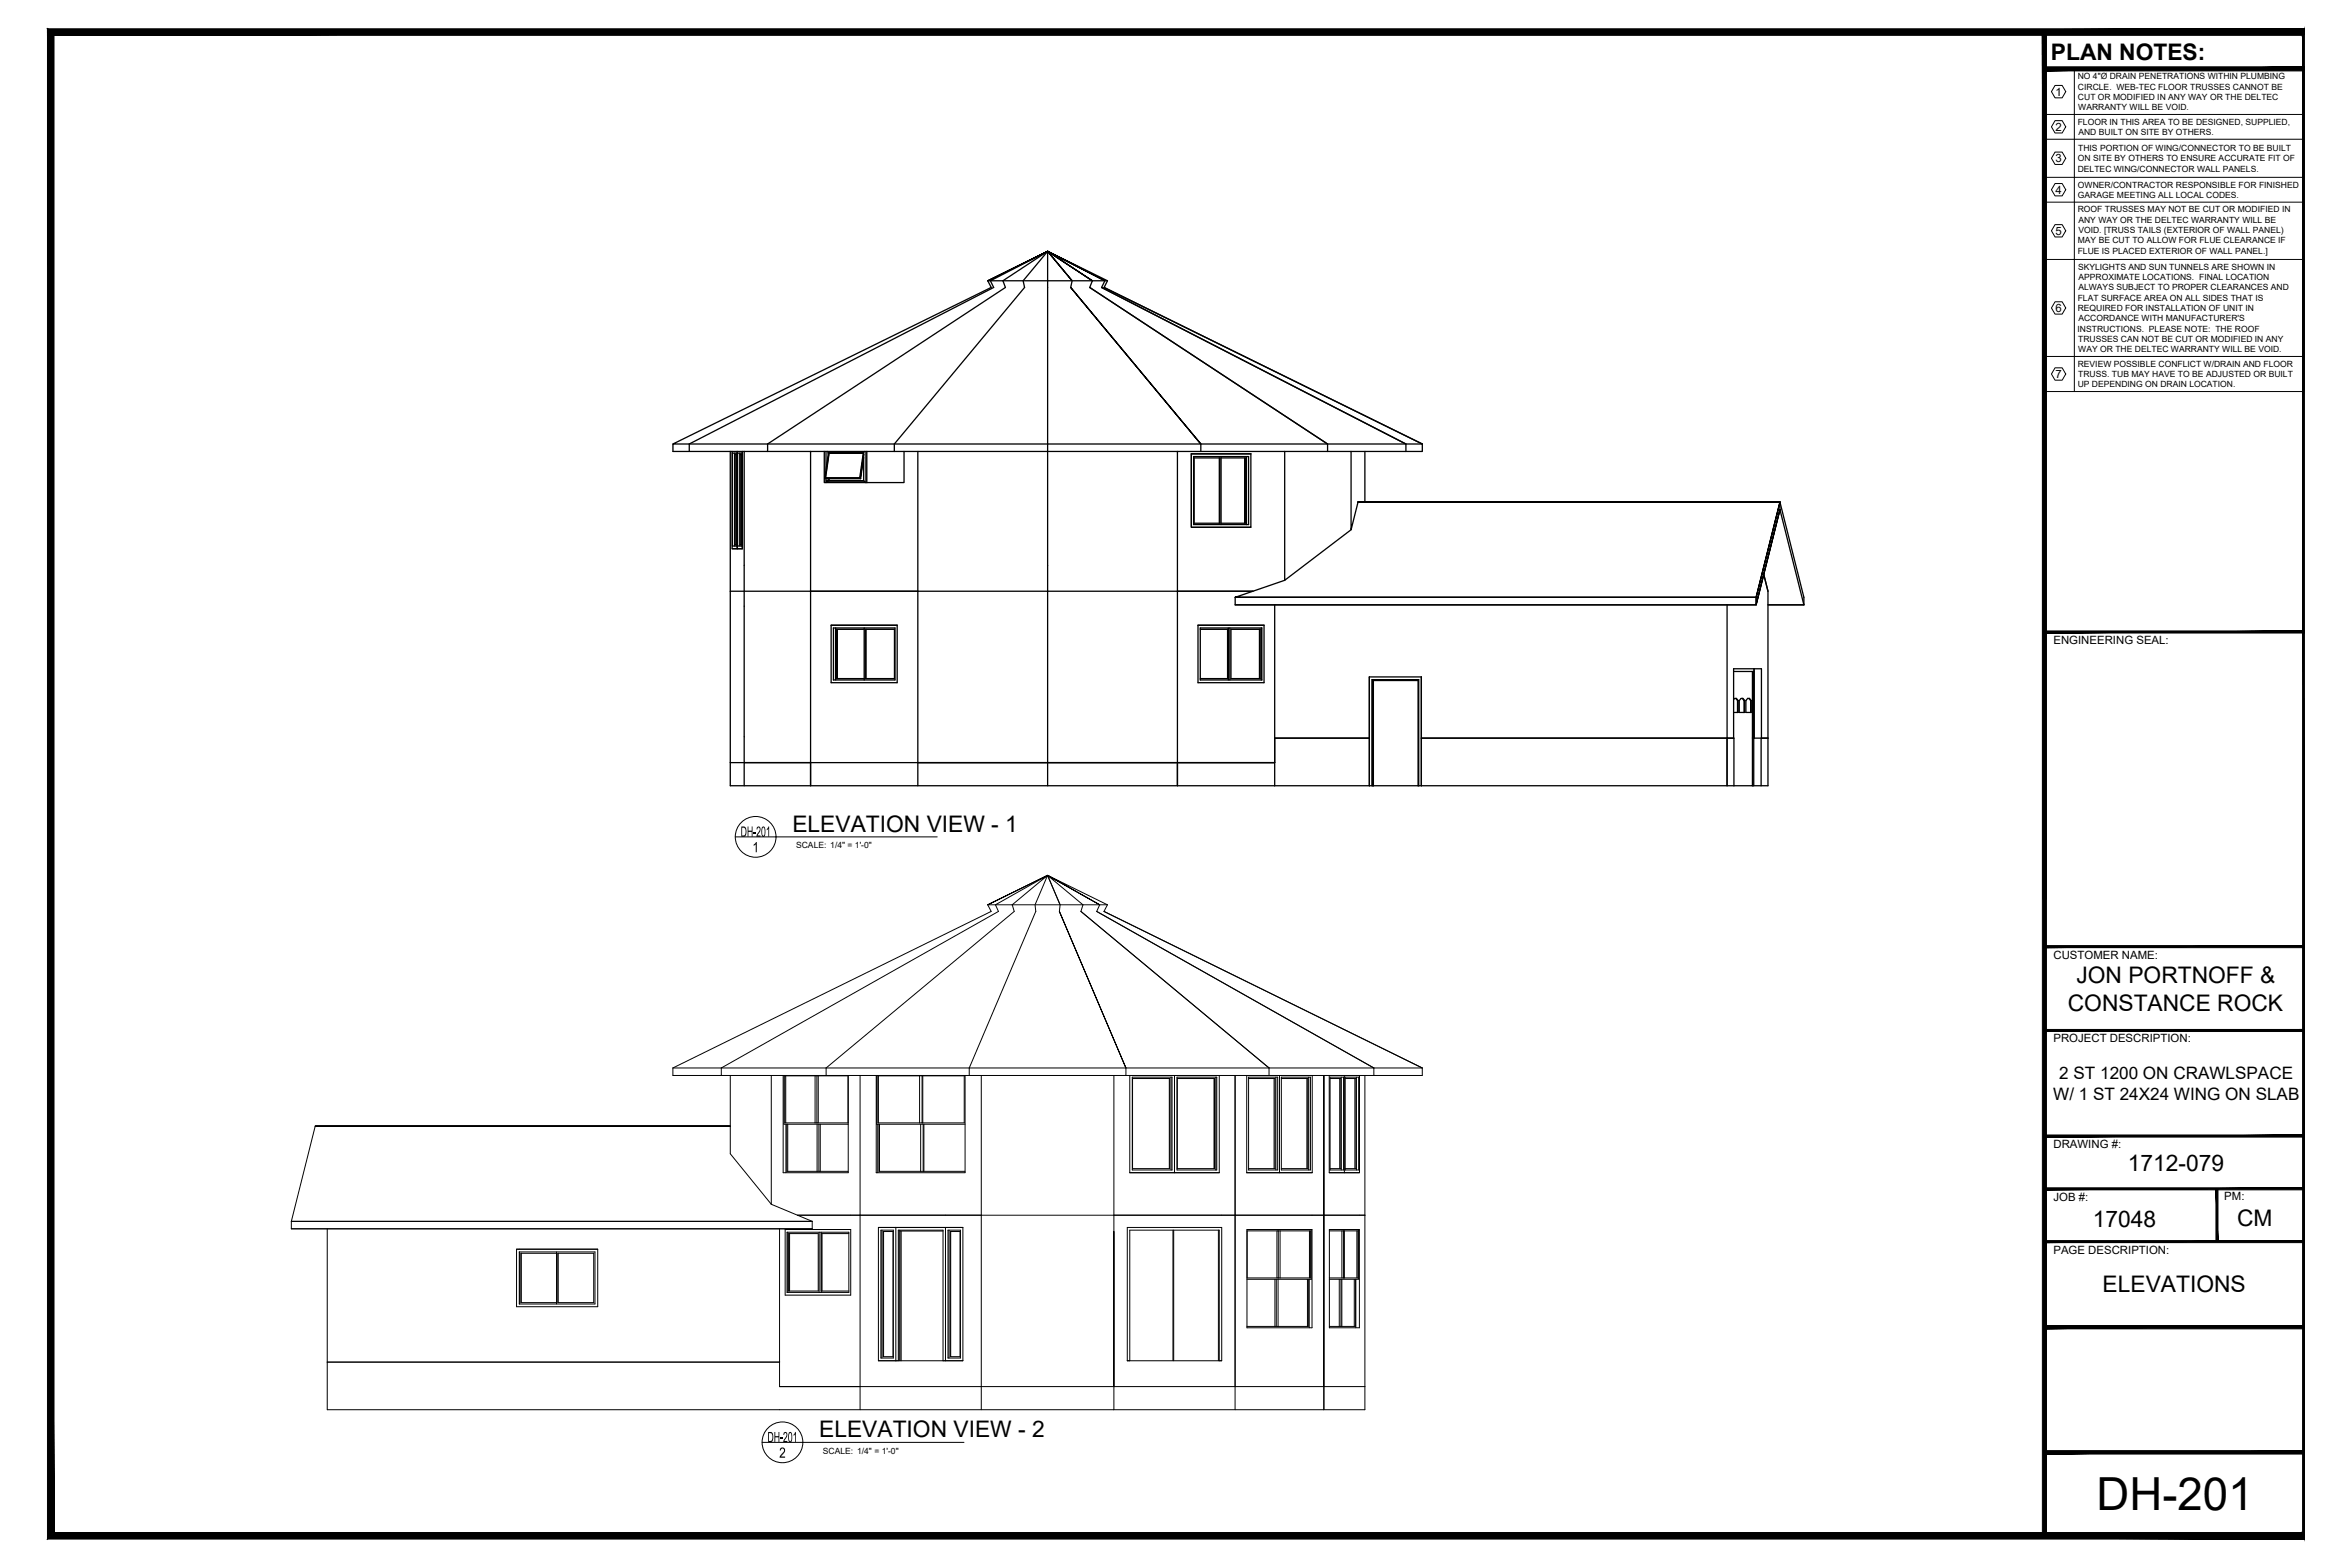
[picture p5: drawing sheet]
<svg xmlns="http://www.w3.org/2000/svg" width="914mm" height="610mm" viewBox="0 0 914 610" stroke-linecap="round" stroke-linejoin="round" font-family="sans-serif">
<defs><g id="words">
<text font-size="17.7" x="815.8" y="587.6">DH-201</text>
<g font-size="8.9">
<text x="798" y="23.3">PLAN NOTES:</text>
<text x="308.3" y="323.6">ELEVATION VIEW - 1</text>
<text x="808" y="382.6">JON PORTNOFF &amp;</text>
<text x="804.6" y="393.2">CONSTANCE ROCK</text>
<text x="827.9" y="455.4">1712-079</text>
<text x="814.4" y="477.2">17048</text>
<text x="870.5" y="477.1">CM</text>
<text x="818.1" y="502.6">ELEVATIONS</text>
<text x="318.8" y="559.1">ELEVATION VIEW - 2</text>
</g>
<g font-size="6.7">
<text x="801.3" y="419.9">2 ST 1200 ON CRAWLSPACE</text>
<text x="798.9" y="428">W/ 1 ST 24X24 WING ON SLAB</text>
</g>
<g font-size="6.2">
<text x="288.2" y="325.5">DH-201</text>
<text x="292.8" y="331.5">1</text>
<text x="298.6" y="561.1">DH-201</text>
<text x="303.2" y="567.1">2</text>
</g>
<g font-size="4.4">
<text x="799.8" y="37.2">1</text>
<text x="799.8" y="50.9">2</text>
<text x="799.8" y="63.2">3</text>
<text x="799.8" y="75.4">4</text>
<text x="799.8" y="91.4">5</text>
<text x="799.8" y="121.4">6</text>
<text x="799.8" y="147.1">7</text>
<text x="799" y="250.6">ENGINEERING SEAL:</text>
<text x="799" y="373">CUSTOMER NAME:</text>
<text x="799" y="405.5">PROJECT DESCRIPTION:</text>
<text x="799" y="446.6">DRAWING #:</text>
<text x="799" y="467.1">JOB #:</text>
<text x="865.5" y="466.8">PM:</text>
<text x="799" y="487.7">PAGE DESCRIPTION:</text>
</g>
<g font-size="3.3">
<text x="808.5" y="30.8">NO 4&quot;Ø DRAIN PENETRATIONS WITHIN PLUMBING</text>
<text x="808.6" y="34.8">CIRCLE. WEB-TEC FLOOR TRUSSES CANNOT BE</text>
<text x="808.6" y="38.8">CUT OR MODIFIED IN ANY WAY OR THE DELTEC</text>
<text x="808.7" y="42.9">WARRANTY WILL BE VOID.</text>
<text x="808.5" y="48.5">FLOOR IN THIS AREA TO BE DESIGNED, SUPPLIED,</text>
<text x="808.7" y="52.5">AND BUILT ON SITE BY OTHERS.</text>
<text x="808.6" y="58.7">THIS PORTION OF WING/CONNECTOR TO BE BUILT</text>
<text x="808.6" y="62.7">ON SITE BY OTHERS TO ENSURE ACCURATE FIT OF</text>
<text x="808.5" y="66.7">DELTEC WING/CONNECTOR WALL PANELS.</text>
<text x="808.5" y="77">GARAGE MEETING ALL LOCAL CODES.</text>
<text x="808.6" y="73">OWNER/CONTRACTOR RESPONSIBLE FOR FINISHED</text>
<text x="808.5" y="82.6">ROOF TRUSSES MAY NOT BE CUT OR MODIFIED IN</text>
<text x="808.7" y="86.6">ANY WAY OR THE DELTEC WARRANTY WILL BE</text>
<text x="808.5" y="94.7">MAY BE CUT TO ALLOW FOR FLUE CLEARANCE IF</text>
<text x="808.7" y="90.6">VOID. [TRUSS TAILS (EXTERIOR OF WALL PANEL)</text>
<text x="808.5" y="98.7">FLUE IS PLACED EXTERIOR OF WALL PANEL.]</text>
<text x="808.6" y="104.9">SKYLIGHTS AND SUN TUNNELS ARE SHOWN IN</text>
<text x="808.7" y="108.9">APPROXIMATE LOCATIONS. FINAL LOCATION</text>
<text x="808.7" y="113">ALWAYS SUBJECT TO PROPER CLEARANCES AND</text>
<text x="808.5" y="117">FLAT SURFACE AREA ON ALL SIDES THAT IS</text>
<text x="808.5" y="121">REQUIRED FOR INSTALLATION OF UNIT IN</text>
<text x="808.7" y="125">ACCORDANCE WITH MANUFACTURER'S</text>
<text x="808.4" y="129">INSTRUCTIONS. PLEASE NOTE: THE ROOF</text>
<text x="808.6" y="133">TRUSSES CAN NOT BE CUT OR MODIFIED IN ANY</text>
<text x="808.7" y="137">WAY OR THE DELTEC WARRANTY WILL BE VOID.</text>
<text x="808.5" y="142.7">REVIEW POSSIBLE CONFLICT W/DRAIN AND FLOOR</text>
<text x="808.6" y="146.7">TRUSS. TUB MAY HAVE TO BE ADJUSTED OR BUILT</text>
<text x="808.5" y="150.7">UP DEPENDING ON DRAIN LOCATION.</text>
<text x="309.8" y="330">SCALE: 1/4&quot; = 1'-0&quot;</text>
<text x="320.2" y="565.5">SCALE: 1/4&quot; = 1'-0&quot;</text>
</g>
</g></defs>
<g fill="none" stroke="#000" stroke-width=".51">
<path d="M407.6 97.8l9.6 11.4-9.6-11.4-9.5 11.4 .6 2.6-50.7 60.9v2.9M407.6 97.8l-23.2 11.4 23.2-11.4-22.2 11.4 1.2 2.6-118.4 60.9v2.9M407.6 97.8v207.9M416.6 111.8l50.6 60.9-50.6-60.9M417.2 109.2l-.6 2.6M425 109.2l-1 2.6 92.6 60.9v2.9M429.9 109.2l-1.3 2.6 118.4 60.9v2.9M430.9 109.2l-23.3-11.4 22.3 11.4-22.3-11.4 17.4 11.4-17.4-11.4-17.4 11.4 1 2.6-92.5 60.9v2.9M430.9 109.2h-46.5l1.3 2.6-123.9 60.9h291.6M430.9 109.2l-1.3 2.6 123.8 60.9M261.8 172.7v2.9h291.6v-2.9M284.2 175.6v130.1h211.8"/>
<path d="M284.9 175.6v37.9h4v-37.9v37.9h-4M285 176.3h1.7v36.1h-1.7zM285.9 176.3v36.1M286.4 176.8v35.1M286.7 176.8h-.7v35.1h.7M286.9 175.6v37.9M287 176.3h1.7v36.1h-1.7zM287.9 176.3v36.1M288.4 176.8v35.1M288.7 176.8h-.7v35.1h.7M289.6 175.6v130.1M315.4 175.6v130.1"/>
<path d="M320.7 175.6v12.1h31.1v-12.1M321.4 175.6v7.1M321.9 175.6l.4 .3h13.8l.3-.3M322.3 175.9v.8M322.4 175.9l-1.2 10h-.3zM335.9 176.1l-1.4 9.8M336.1 176l-13.5 .1 13.3 .1h-13.3l-1.4 9.7M336.1 176.7l-1.4 9.3 1.4-9.3M336.1 177.9l-1.2 8.3-.4-.3M336.9 175.6v12.1l-.8-.7v-11.1M337.3 175.6v12.1M357.1 175.6v130.1"/>
<path d="M458.1 175.6v130.1M463.6 176.6v28.5h23.1v-28.5M463.6 176.6h23.1M463.6 176.6v28.5h23.1M464.5 177.6h21.3v26.5h-21.3zM464.6 178.1h10.1v25.4h-10.1zM467.2 172.7v2.9M474.4 178.1v25.4M475.1 178.1h9.5v25.4h-9.5M475.1 177.6v26.5M484.3 178.1v25.4M485 177.6v26.5"/>
<path d="M499.9 175.6v50.1l25.8-19.6M525.7 175.6v30.5l2.7-10.8M531.1 175.6v19.7M320.9 185.9l.2 .3h13.8l-.2-.2h-13.8l13.6-.1M321.4 186.2v.8h14.7h-13.8M321.4 187v.7M322.3 187l-.9 .7 .9-.7M322.3 186.2v.8M322.6 186.2v.8M528.4 195.3h164.2zM692.6 195.3l-9.3 37.1 9.3-37.1 9.3 37.1v2.9M692.6 195.3v3l-9.3 37 9.3-37 9.3 37"/>
<path d="M284.2 230h203.3h-29.4M315.4 230h41.7M496 235.3v70.4M499.9 225.7l-19.3 6.7h202.7h-202.7v2.9h202.7v-2.9M672 235.3v51.9h2.6v-27h10.8v27h2.5h-6M686.3 223.4l1.6 6.6v75.7h-6h.5v-44.5h-7.8M687.9 235.3h14M323.4 243.2h25.7M323.4 243.2v22.4h25.7v-22.4M324.3 244.3h23.9v20.2h-23.9zM325.1 244.3v20.2M325.8 244.8v19.2"/>
<path d="M336.3 244.8h-10.7v19.2h10.7M336.3 244.3v20.2M336.7 244.8h11.3v19.2h-11.3zM337 244.8v19.2M466.1 243.2h25.7M466.1 243.2v22.4h25.7v-22.4M467 244.3h24v20.2h-24zM467 244.8h11M477.7 244.8v19.2M478 244.3v20.2M478.6 244.3v20.2M479 244.8h11.3v19.2h-11.3z"/>
<path d="M490.1 244.8v19.2M490.8 244.3v20.2M467 264h11M534 264.4v41.3M674.6 272.1l.3-.4h.8l.6 .8M675.4 271.7l.7 .8M676.1 272.5h.2M676.1 272.5v4.7M676.3 272.5v4.7h-1.7M677.5 271.7h.7l.7 .8v4.7h-2.1v-4.7zM677.9 271.7l.7 .8M678.6 272.5h.3"/>
<path d="M678.6 272.5v4.7M680 271.7h.7l.7 .8v4.7h-2.1v-4.7zM680.5 271.7l.7 .8M681.2 272.5h.2M681.2 272.5v4.7M681.9 261.2v44.5h-7.2M682.5 260.2v27M284.2 296.7h211.8h-138.9M289.6 296.7h25.8M496 287.2h36.8M685.3 287.2v18.5M496 305.7h36.8"/>
<path d="M532.8 305.7h1.2M532.8 305.7v-42.4h20.3v42.4M533.9 305.7v-41.3h18.1v41.3M534 305.7h.4M534.3 305.7v-41h17.5v41M534.4 305.7h18.7M553.1 305.7h121.6M672 305.7v-18.5h-118.9h121.6v18.5"/>
</g>
<g fill="none" stroke="#000" stroke-width=".39">
<path d="M19.7 12.5h775.8v585h-775.8v-585v585h775.8v-585zM896.8 13.4h-101.3v13.4h101.3M794.9 26.8h101.6v125.5h-101.6zM799.6 33.2h2.8l1.4 2.5-1.4 2.4h-2.8l-1.4-2.4zM807.1 26.8v125.5M794.9 44.5h101.6M794.9 54.2h101.6M799.6 46.9h2.8l1.4 2.4-1.4 2.4h-2.8l-1.4-2.4zM799.6 59.2h2.8l1.4 2.4-1.4 2.4h-2.8l-1.4-2.4zM794.9 69h101.6M794.9 78.6h101.6M799.6 71.4h2.8l1.4 2.4-1.4 2.4h-2.8l-1.4-2.4z"/>
<path d="M799.6 87.4h2.8l1.4 2.4-1.4 2.4h-2.8l-1.4-2.4zM794.9 100.9h101.6M799.6 117.4h2.8l1.4 2.4-1.4 2.4h-2.8l-1.4-2.4zM794.9 138.7h101.6M799.6 143.1h2.8l1.4 2.4-1.4 2.4h-2.8l-1.4-2.4zM286.1 325.6h78.6M384.3 352h46.6M384.3 352l23.3-11.5-23.3 11.5M384.3 352l1.4 2.6-123.9 60.9M407.6 340.5l4.9 11.5M412.2 354.6l.3-2.6-4.9-11.5-4.8 11.5 .2 2.6-25.9 60.9v2.9M427.9 352l-1.2 2.6 107.9 60.9v2.9"/>
<path d="M430.9 352l-23.3-11.5 20.3 11.5-20.3-11.5 13.8 11.5-.8 2.6 73.2 60.9v2.9M430.9 352l-1.3 2.6 123.8 60.9M261.8 415.5v2.9h291.6v-2.9M261.8 415.5h291.6M280.7 418.4v-2.9l107.8-60.9-1.2-2.6 20.3-11.5-13.7 11.5 .7 2.6-73.1 60.9v2.9M284.2 418.4v30.4l15.9 19.7M300.1 418.4v50.1M304.7 418.4v37.8h25.3v-37.8M305 418.4v19h25M305.4 418.5h24.6v18.3h-24.6zM305.7 418.5v18.3M317.2 418.5v18.3"/>
<path d="M317.9 418.5v18.3M318.4 418.5v18.3M334.7 418.4v130M340.9 418.4v37.8h34.6v-37.8M341.1 418.4v19h34.4M341.6 418.5h33.6v18.3h-33.6zM341.8 418.5v18.3M357.8 418.5v18.3M358.8 418.5v18.3M359.1 418.5v18.3M381.8 418.4v130M433.4 418.4v121v-60.3"/>
<path d="M438.1 415.5l-25.9-60.9 25.9 60.9M438.1 415.5v2.9M439.6 418.4v37.8h34.8v-37.8M440.6 419h15.4v36.2h-15.4zM440.7 419.6h14.5v35h-14.5zM455 419.6v35M455.7 419v36.2M457 418.4v37.8M458 419h15.4v36.2h-15.4zM458.1 419.6h14.5v35h-14.5zM472.4 419.6v35M473.1 419v36.2"/>
<path d="M480.6 418.4v130M485.1 418.4v37.8h25.5v-37.8M485.8 419.6h10.3v35h-10.3M485.8 419h11.4v36.2h-11.4zM495.8 419.6v35M496.5 419v36.2M497.9 418.4v37.8M498.6 419h11.3v36.2h-11.3zM498.6 419.6h10.3v35h-10.3M508.5 419.6v35M509.2 419v36.2M517.2 418.4v37.8h11.8v-37.8"/>
<path d="M517.5 419h5.3v36.2h-5.3zM517.5 419.6h4.2v35h-4.2M521.3 419.6v35M521.9 419v36.2M523.1 418.4v37.8M523.4 419h5.3v36.2h-5.3zM523.4 419.6h4.2v35h-4.2M527.2 419.6v35M527.8 419v36.2M531.1 418.4v130h-97.7M122.7 438.1h161.5h-161.5M122.7 438.1l-9.3 37"/>
<path d="M305.8 437.4v18.8M306.1 437.4v18.3h11.8M306.5 437.4v18.3M317.9 437.4v18.3M318.6 437.4v18.3M319.2 437.4v18.3M341.5 437.4v18.8M342 437.4v18.3h16.2M342.2 437.4v18.3M358.2 437.4v18.3M359.2 437.4v18.3M359.5 437.4v18.3"/>
<path d="M317.9 455.7h12.1M358.2 455.7h17.3M113.4 475.1v2.9h202.6v-2.9M113.4 475.1h202.6M127.3 478v51.9M300.1 468.5l15.9 6.6M303.3 478v61.4h227.8M305.5 478.3h25.5v25.5h-25.5zM306.2 479.4h24.1v23.4h-24.1zM306.5 479.4v23.4M306.9 479.9h11.5v22.3h-11.5zM307.2 479.9v22.3"/>
<path d="M310.3 472.7h220.8M318.7 479.4v23.4M319.5 479.4v23.4M319.9 479.9v22.3M330.3 479.9h-10.8v22.3h10.8M341.8 477.5h32.9v51.9h-32.9zM342.8 478.6h4.8v49.7h-4.8zM343.1 478.6v49.7M343.6 479.1h3.9v48.7h-3.9zM343.8 479.1v48.7M348.6 477.5v51.9M349.9 478.6v50.8"/>
<path d="M350.6 478.9v50.5M366.9 478.9h-16.7v50.5M367.9 477.5v51.9M368.9 478.6h4.8v49.7h-4.8zM369.2 478.6v49.7M369.7 479.1h3.9v48.7h-3.9zM369.9 479.1v48.7M438.6 477.5h36.8v51.9h-36.8zM456.4 478.6v50.8M456.7 478.6v50.8M474.1 478.6v50.8M485.2 478.3h25.3v38.2h-25.3z"/>
<path d="M485.3 478.8h24.6v18.3h-24.6M496.9 478.8v18.3M497.4 478.8v18.3M498.1 478.8v18.3M509.5 478.8v18.3M510.2 478.3v19.4h-25M515.1 472.7v-54.3v54.3M517.3 478.3h11.6v38.2h-11.6zM517.3 478.8h11.1v18.3h-11.1M522.1 478.8v18.3M522.8 478.8v18.3M523.1 478.8v18.3"/>
<path d="M528 478.8v18.3M528.6 478.3v19.4h-11.3M201 486h31.6v22.3h-31.6zM202 487h29.5v20.3h-29.5zM202.2 487v20.3M216.5 487v20.3M216.5 487.6h-13.8v19.2h13.8M217.1 487.6h13.9v19.2h-13.9zM496.1 497.7v18.3M496.6 497.7v18.3M497.3 497.7v18.3M508.7 497.7v18.3"/>
<path d="M509.1 497.7v18.3h-11.8M509.4 497.7v18.8M521.1 497.7v18.3M521.8 497.7v18.3M522.1 497.7v18.3M527 497.7v18.3M527.4 497.7v18.3h-5.3M527.6 497.7v18.8M485.2 516h12.1M517.3 516h4.8M795.8 515.8h100.6v48.6h-100.6zM127.3 529.9v18.5h306.1"/>
<path d="M127.3 529.9h176M303.3 529.9h.1M349.5 529.4v-50.8h17.4v50.8M433.4 539.4v9M439.6 529.4v-50.8h34.8v50.8M515.1 539.4v-66.7v66.7M515.1 539.4v9M296.5 561.1h78.6"/>
<circle cx="294" cy="325.6" r="7.9"/>
<circle cx="304.5" cy="561.1" r="7.9"/>
</g>
<g fill="#000" stroke="#000" stroke-width=".39">
<path d="M794.7 12.5l1.6 585v-585zM794.7 12.5l1.6 585h-1.6z"/>
<path d="M896.8 12.9l-.8 .8 .8 583.3zM896 13.7l.8 583.3-.8-.8z"/>
<path d="M794.9 27.6h101.9v-1.6zM794.9 26h101.9l-101.9 1.6z"/>
<path d="M795.5 246.3h101.3v-.8zM795.5 245.5h101.3l-101.3 .8z"/>
<path d="M794.9 12.5v337.3h1.2zM794.9 12.5h1.2v337.3z"/>
<path d="M795.8 367.9v.8l101-.8zM795.8 368.7l101-.8v.8z"/>
<path d="M795.8 401.3h101v-.8zM795.8 400.5h101l-101 .8z"/>
<path d="M795.8 441.5v.8l101-.8zM795.8 442.3l101-.8v.8z"/>
<path d="M862.2 462.5l.8 20.5v-20.5zM862.2 462.5l.8 20.5h-.8z"/>
<path d="M795.8 462.9h101v-.8zM795.8 462.1h101l-101 .8z"/>
<path d="M795.8 483.4h101v-.8zM795.8 482.6h101l-101 .8z"/>
<path d="M795.8 516.9h101v-1.2zM795.8 515.7h101l-101 1.2z"/>
<path d="M795.5 565.7h101.3v-1.3zM795.5 564.4h101.3l-101.3 1.3z"/>
<path d="M18.5 11.2v587.5l2.5-2.5zM18.5 11.2l2.5 2.5v582.5zM18.5 11.2l2.5 2.5 875.8-2.5zM21 13.7l875.8-2.5-.8 2.5zM896.8 11.2l-.8 2.5 .8-.8z"/>
<path d="M896 596.2l.8 2.5v-1.7zM21 596.2h875l.8 2.5zM21 596.2l-2.5 2.5h878.3z"/>
</g>
<use href="#words"/>
</svg>
